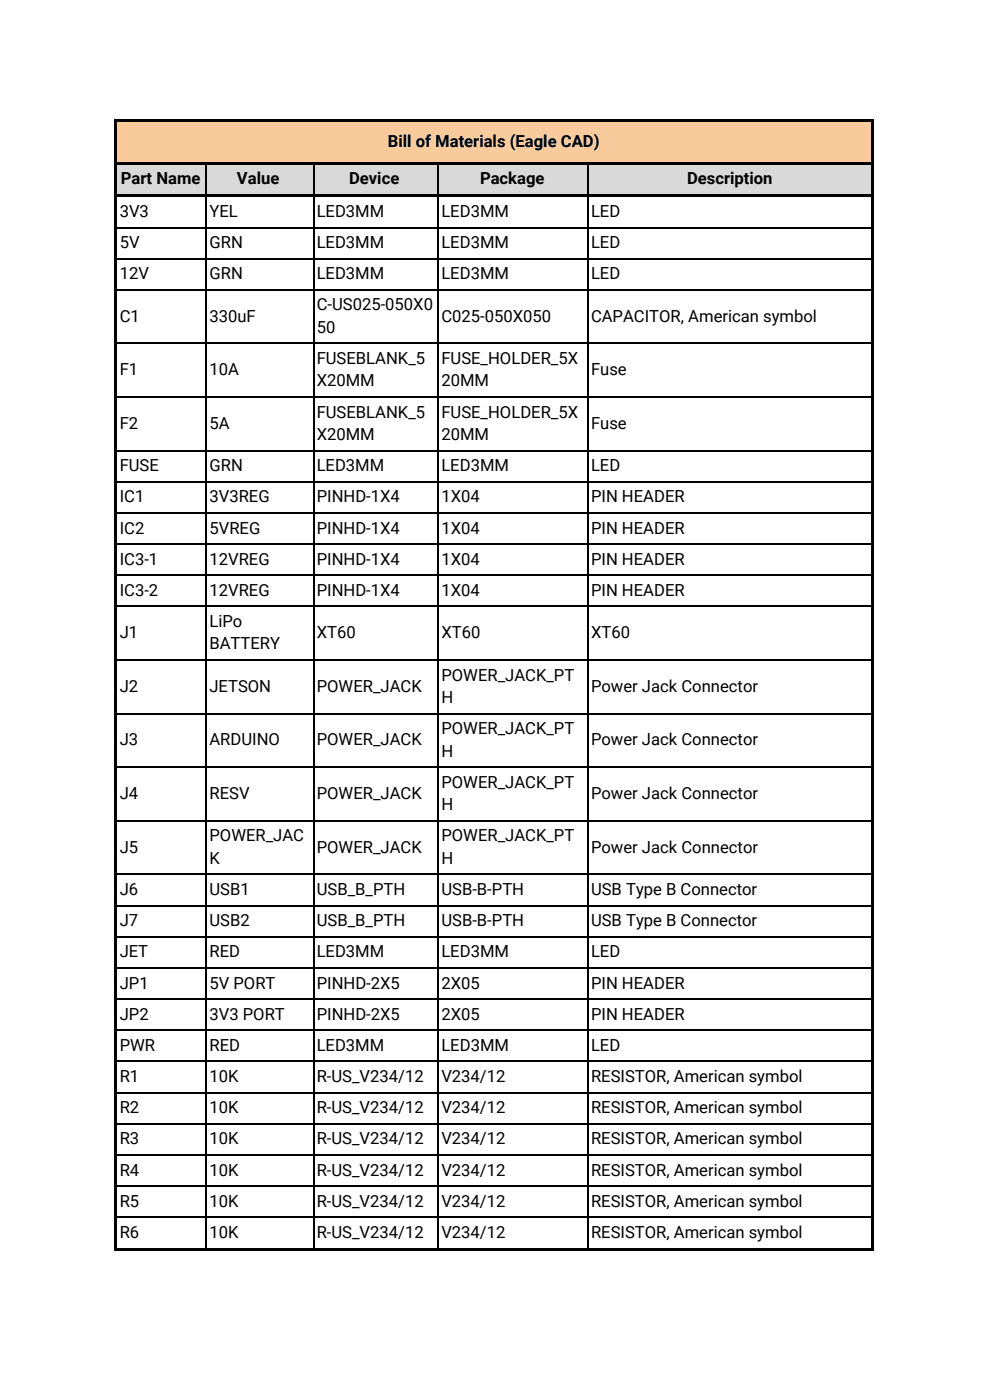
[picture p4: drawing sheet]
<svg xmlns="http://www.w3.org/2000/svg" width="210mm" height="297mm" viewBox="0 0 210 297" stroke-linecap="round" stroke-linejoin="round" font-family="sans-serif">
<defs><g id="words">
<g font-size="3.5">
<text x="82.4" y="31.2">Bill of Materials (Eagle CAD)</text>
<text x="25.7" y="39.2">Part Name</text>
<text x="50.3" y="39.2">Value</text>
<text x="74.1" y="39.2">Device</text>
<text x="102" y="39.2">Package</text>
<text x="145.9" y="39.2">Description</text>
<text x="25.4" y="46.1">3V3</text>
<text x="44.5" y="46.1">YEL</text>
<text x="67.3" y="46.1">LED3MM</text>
<text x="93.7" y="46.1">LED3MM</text>
<text x="125.5" y="46.1">LED</text>
<text x="25.4" y="52.7">5V</text>
<text x="44.5" y="52.7">GRN</text>
<text x="67.3" y="52.7">LED3MM</text>
<text x="93.7" y="52.7">LED3MM</text>
<text x="125.5" y="52.7">LED</text>
<text x="25.4" y="59.3">12V</text>
<text x="44.5" y="59.3">GRN</text>
<text x="67.3" y="59.3">LED3MM</text>
<text x="93.7" y="59.3">LED3MM</text>
<text x="125.5" y="59.3">LED</text>
<text x="67.3" y="65.9">C-US025-050X0</text>
<text x="25.4" y="68.3">C1</text>
<text x="44.5" y="68.3">330uF</text>
<text x="67.3" y="70.7">50</text>
<text x="93.7" y="68.3">C025-050X050</text>
<text x="125.5" y="68.3">CAPACITOR, American symbol</text>
<text x="67.3" y="77.3">FUSEBLANK_5</text>
<text x="93.7" y="77.3">FUSE_HOLDER_5X</text>
<text x="25.4" y="79.7">F1</text>
<text x="44.5" y="79.7">10A</text>
<text x="67.3" y="82.1">X20MM</text>
<text x="93.7" y="82.1">20MM</text>
<text x="125.5" y="79.7">Fuse</text>
<text x="67.3" y="88.7">FUSEBLANK_5</text>
<text x="93.7" y="88.7">FUSE_HOLDER_5X</text>
<text x="25.4" y="91.1">F2</text>
<text x="44.5" y="91.1">5A</text>
<text x="67.3" y="93.5">X20MM</text>
<text x="93.7" y="93.5">20MM</text>
<text x="125.5" y="91.1">Fuse</text>
<text x="25.4" y="100.1">FUSE</text>
<text x="44.5" y="100.1">GRN</text>
<text x="67.3" y="100.1">LED3MM</text>
<text x="93.7" y="100.1">LED3MM</text>
<text x="125.5" y="100.1">LED</text>
<text x="25.4" y="106.7">IC1</text>
<text x="44.5" y="106.7">3V3REG</text>
<text x="67.3" y="106.7">PINHD-1X4</text>
<text x="93.7" y="106.7">1X04</text>
<text x="125.5" y="106.7">PIN HEADER</text>
<text x="25.4" y="113.3">IC2</text>
<text x="44.5" y="113.3">5VREG</text>
<text x="67.3" y="113.3">PINHD-1X4</text>
<text x="93.7" y="113.3">1X04</text>
<text x="125.5" y="113.3">PIN HEADER</text>
<text x="25.4" y="120">IC3-1</text>
<text x="44.5" y="120">12VREG</text>
<text x="67.3" y="120">PINHD-1X4</text>
<text x="93.7" y="120">1X04</text>
<text x="125.5" y="120">PIN HEADER</text>
<text x="25.4" y="126.6">IC3-2</text>
<text x="44.5" y="126.6">12VREG</text>
<text x="67.3" y="126.6">PINHD-1X4</text>
<text x="93.7" y="126.6">1X04</text>
<text x="125.5" y="126.6">PIN HEADER</text>
<text x="25.4" y="135.6">J1</text>
<text x="44.5" y="133.2">LiPo</text>
<text x="44.5" y="138">BATTERY</text>
<text x="67.3" y="135.6">XT60</text>
<text x="93.7" y="135.6">XT60</text>
<text x="125.5" y="135.6">XT60</text>
<text x="25.4" y="147">J2</text>
<text x="44.5" y="147">JETSON</text>
<text x="67.3" y="147">POWER_JACK</text>
<text x="93.7" y="144.6">POWER_JACK_PT</text>
<text x="93.7" y="149.4">H</text>
<text x="125.5" y="147">Power Jack Connector</text>
<text x="93.7" y="156">POWER_JACK_PT</text>
<text x="25.4" y="158.4">J3</text>
<text x="44.5" y="158.4">ARDUINO</text>
<text x="67.3" y="158.4">POWER_JACK</text>
<text x="93.7" y="160.7">H</text>
<text x="125.5" y="158.4">Power Jack Connector</text>
<text x="93.7" y="167.4">POWER_JACK_PT</text>
<text x="25.4" y="169.7">J4</text>
<text x="44.5" y="169.7">RESV</text>
<text x="67.3" y="169.7">POWER_JACK</text>
<text x="93.7" y="172.1">H</text>
<text x="125.5" y="169.7">Power Jack Connector</text>
<text x="44.5" y="178.7">POWER_JAC</text>
<text x="93.7" y="178.7">POWER_JACK_PT</text>
<text x="25.4" y="181.1">J5</text>
<text x="44.5" y="183.5">K</text>
<text x="67.3" y="181.1">POWER_JACK</text>
<text x="93.7" y="183.5">H</text>
<text x="125.5" y="181.1">Power Jack Connector</text>
<text x="25.4" y="190.1">J6</text>
<text x="44.5" y="190.1">USB1</text>
<text x="67.3" y="190.1">USB_B_PTH</text>
<text x="93.7" y="190.1">USB-B-PTH</text>
<text x="125.5" y="190.1">USB Type B Connector</text>
<text x="25.4" y="196.8">J7</text>
<text x="44.5" y="196.8">USB2</text>
<text x="67.3" y="196.8">USB_B_PTH</text>
<text x="93.7" y="196.8">USB-B-PTH</text>
<text x="125.5" y="196.8">USB Type B Connector</text>
<text x="25.4" y="203.4">JET</text>
<text x="44.5" y="203.4">RED</text>
<text x="67.3" y="203.4">LED3MM</text>
<text x="93.7" y="203.4">LED3MM</text>
<text x="125.5" y="203.4">LED</text>
<text x="25.4" y="210">JP1</text>
<text x="44.5" y="210">5V PORT</text>
<text x="67.3" y="210">PINHD-2X5</text>
<text x="93.7" y="210">2X05</text>
<text x="125.5" y="210">PIN HEADER</text>
<text x="25.4" y="216.6">JP2</text>
<text x="44.5" y="216.6">3V3 PORT</text>
<text x="67.3" y="216.6">PINHD-2X5</text>
<text x="93.7" y="216.6">2X05</text>
<text x="125.5" y="216.6">PIN HEADER</text>
<text x="25.4" y="223.2">PWR</text>
<text x="44.5" y="223.2">RED</text>
<text x="67.3" y="223.2">LED3MM</text>
<text x="93.7" y="223.2">LED3MM</text>
<text x="125.5" y="223.2">LED</text>
<text x="25.4" y="229.9">R1</text>
<text x="44.5" y="229.9">10K</text>
<text x="67.3" y="229.9">R-US_V234/12</text>
<text x="93.7" y="229.9">V234/12</text>
<text x="125.5" y="229.9">RESISTOR, American symbol</text>
<text x="25.4" y="236.5">R2</text>
<text x="44.5" y="236.5">10K</text>
<text x="67.3" y="236.5">R-US_V234/12</text>
<text x="93.7" y="236.5">V234/12</text>
<text x="125.5" y="236.5">RESISTOR, American symbol</text>
<text x="25.4" y="243.1">R3</text>
<text x="44.5" y="243.1">10K</text>
<text x="67.3" y="243.1">R-US_V234/12</text>
<text x="93.7" y="243.1">V234/12</text>
<text x="125.5" y="243.1">RESISTOR, American symbol</text>
<text x="25.4" y="249.7">R4</text>
<text x="44.5" y="249.7">10K</text>
<text x="67.3" y="249.7">R-US_V234/12</text>
<text x="93.7" y="249.7">V234/12</text>
<text x="125.5" y="249.7">RESISTOR, American symbol</text>
<text x="25.4" y="256.3">R5</text>
<text x="44.5" y="256.3">10K</text>
<text x="67.3" y="256.3">R-US_V234/12</text>
<text x="93.7" y="256.3">V234/12</text>
<text x="125.5" y="256.3">RESISTOR, American symbol</text>
<text x="25.4" y="263">R6</text>
<text x="44.5" y="263">10K</text>
<text x="67.3" y="263">R-US_V234/12</text>
<text x="93.7" y="263">V234/12</text>
<text x="125.5" y="263">RESISTOR, American symbol</text>
</g>
</g></defs>
<path d="M24.6 25.7h160.8v9h-160.8z" fill="#f9cb9c"/>
<g fill="#d9d9d9">
<path d="M24.6 34.7h19.1v6.9h-19.1z"/>
<path d="M43.7 34.7h22.8v6.9h-22.8z"/>
<path d="M66.5 34.7h26.4v6.9h-26.4z"/>
<path d="M92.9 34.7h31.8v6.9h-31.8z"/>
<path d="M124.7 34.7h60.7v6.9h-60.7z"/>
</g>
<g fill="none" stroke="#000" stroke-width=".26">
<path d="M43.8 34.4v231.2M66.6 34.4v231.2M93.1 34.4v231.2M124.9 34.4v231.2M24.4 54.9h161.2M24.4 48.3h161.2M24.4 73h161.2M24.4 61.6h161.2M24.4 95.7h161.2M24.4 84.3h161.2M24.4 115.6h161.2M24.4 109h161.2"/>
<path d="M24.4 102.3h161.2M24.4 128.8h161.2M24.4 122.2h161.2M24.4 151.6h161.2M24.4 140.2h161.2M24.4 174.4h161.2M24.4 163h161.2M24.4 199h161.2M24.4 192.4h161.2M24.4 185.8h161.2M24.4 218.9h161.2M24.4 212.2h161.2"/>
<path d="M24.4 205.6h161.2M24.4 238.7h161.2M24.4 232.1h161.2M24.4 225.5h161.2M24.4 258.6h161.2M24.4 252h161.2M24.4 245.3h161.2"/>
</g>
<g fill="#000">
<path d="M24.4 34.4h19.6v.6h-19.6zM24.4 34.4h.5v7.4h-.5zM24.4 25.4h161.2v.6h-161.2zM24.4 34.4h161.2v.6h-161.2zM24.4 25.4h.5v9.6h-.5zM43.7 34.4h23v.6h-23zM66.5 34.4h26.7v.6h-26.7zM92.9 34.4h32.1v.6h-32.1zM124.7 34.4h60.9v.6h-60.9zM185.1 34.4h.5v7.4h-.5zM185.1 25.4h.5v9.6h-.5zM24.4 54.8h.5v6.9h-.5z"/>
<path d="M24.4 48.2h.5v6.9h-.5zM24.4 41.3h19.6v.5h-19.6zM24.4 41.3h.5v7.2h-.5zM43.7 41.3h23v.5h-23zM66.5 41.3h26.7v.5h-26.7zM92.9 41.3h32.1v.5h-32.1zM124.7 41.3h60.9v.5h-60.9zM185.1 54.8h.5v6.9h-.5zM185.1 48.2h.5v6.9h-.5zM185.1 41.3h.5v7.2h-.5zM24.4 72.8h.5v11.7h-.5zM24.4 61.4h.5v11.7h-.5z"/>
<path d="M185.1 72.8h.5v11.7h-.5zM185.1 61.4h.5v11.7h-.5zM24.4 95.6h.5v6.9h-.5zM24.4 84.2h.5v11.7h-.5zM185.1 95.6h.5v6.9h-.5zM185.1 84.2h.5v11.7h-.5zM24.4 115.5h.5v6.8h-.5zM24.4 108.8h.5v6.9h-.5zM24.4 102.2h.5v6.9h-.5zM185.1 115.5h.5v6.8h-.5zM185.1 108.8h.5v6.9h-.5zM185.1 102.2h.5v6.9h-.5z"/>
<path d="M24.4 128.7h.5v11.6h-.5zM24.4 122.1h.5v6.9h-.5zM185.1 128.7h.5v11.6h-.5zM185.1 122.1h.5v6.9h-.5zM24.4 151.5h.5v11.6h-.5zM24.4 140.1h.5v11.6h-.5zM185.1 151.5h.5v11.6h-.5zM185.1 140.1h.5v11.6h-.5zM24.4 174.2h.5v11.7h-.5zM24.4 162.9h.5v11.6h-.5zM185.1 174.2h.5v11.7h-.5zM185.1 162.9h.5v11.6h-.5z"/>
<path d="M24.4 198.9h.5v6.9h-.5zM24.4 192.2h.5v6.9h-.5zM24.4 185.6h.5v6.9h-.5zM185.1 198.9h.5v6.9h-.5zM185.1 192.2h.5v6.9h-.5zM185.1 185.6h.5v6.9h-.5zM24.4 218.7h.5v6.9h-.5zM24.4 212.1h.5v6.9h-.5zM24.4 205.5h.5v6.9h-.5zM185.1 218.7h.5v6.9h-.5zM185.1 212.1h.5v6.9h-.5zM185.1 205.5h.5v6.9h-.5z"/>
<path d="M24.4 238.6h.5v6.9h-.5zM24.4 232h.5v6.9h-.5zM24.4 225.3h.5v6.9h-.5zM185.1 238.6h.5v6.9h-.5zM185.1 232h.5v6.9h-.5zM185.1 225.3h.5v6.9h-.5zM24.4 258.5h.5v7.1h-.5zM24.4 251.8h.5v6.9h-.5zM24.4 245.2h.5v6.9h-.5zM185.1 258.5h.5v7.1h-.5zM185.1 251.8h.5v6.9h-.5zM185.1 245.2h.5v6.9h-.5z"/>
<path d="M24.4 265.1h19.6v.5h-19.6zM43.7 265.1h23v.5h-23zM66.5 265.1h26.7v.5h-26.7zM92.9 265.1h32.1v.5h-32.1zM124.7 265.1h60.9v.5h-60.9z"/>
</g>
<use href="#words"/>
</svg>
